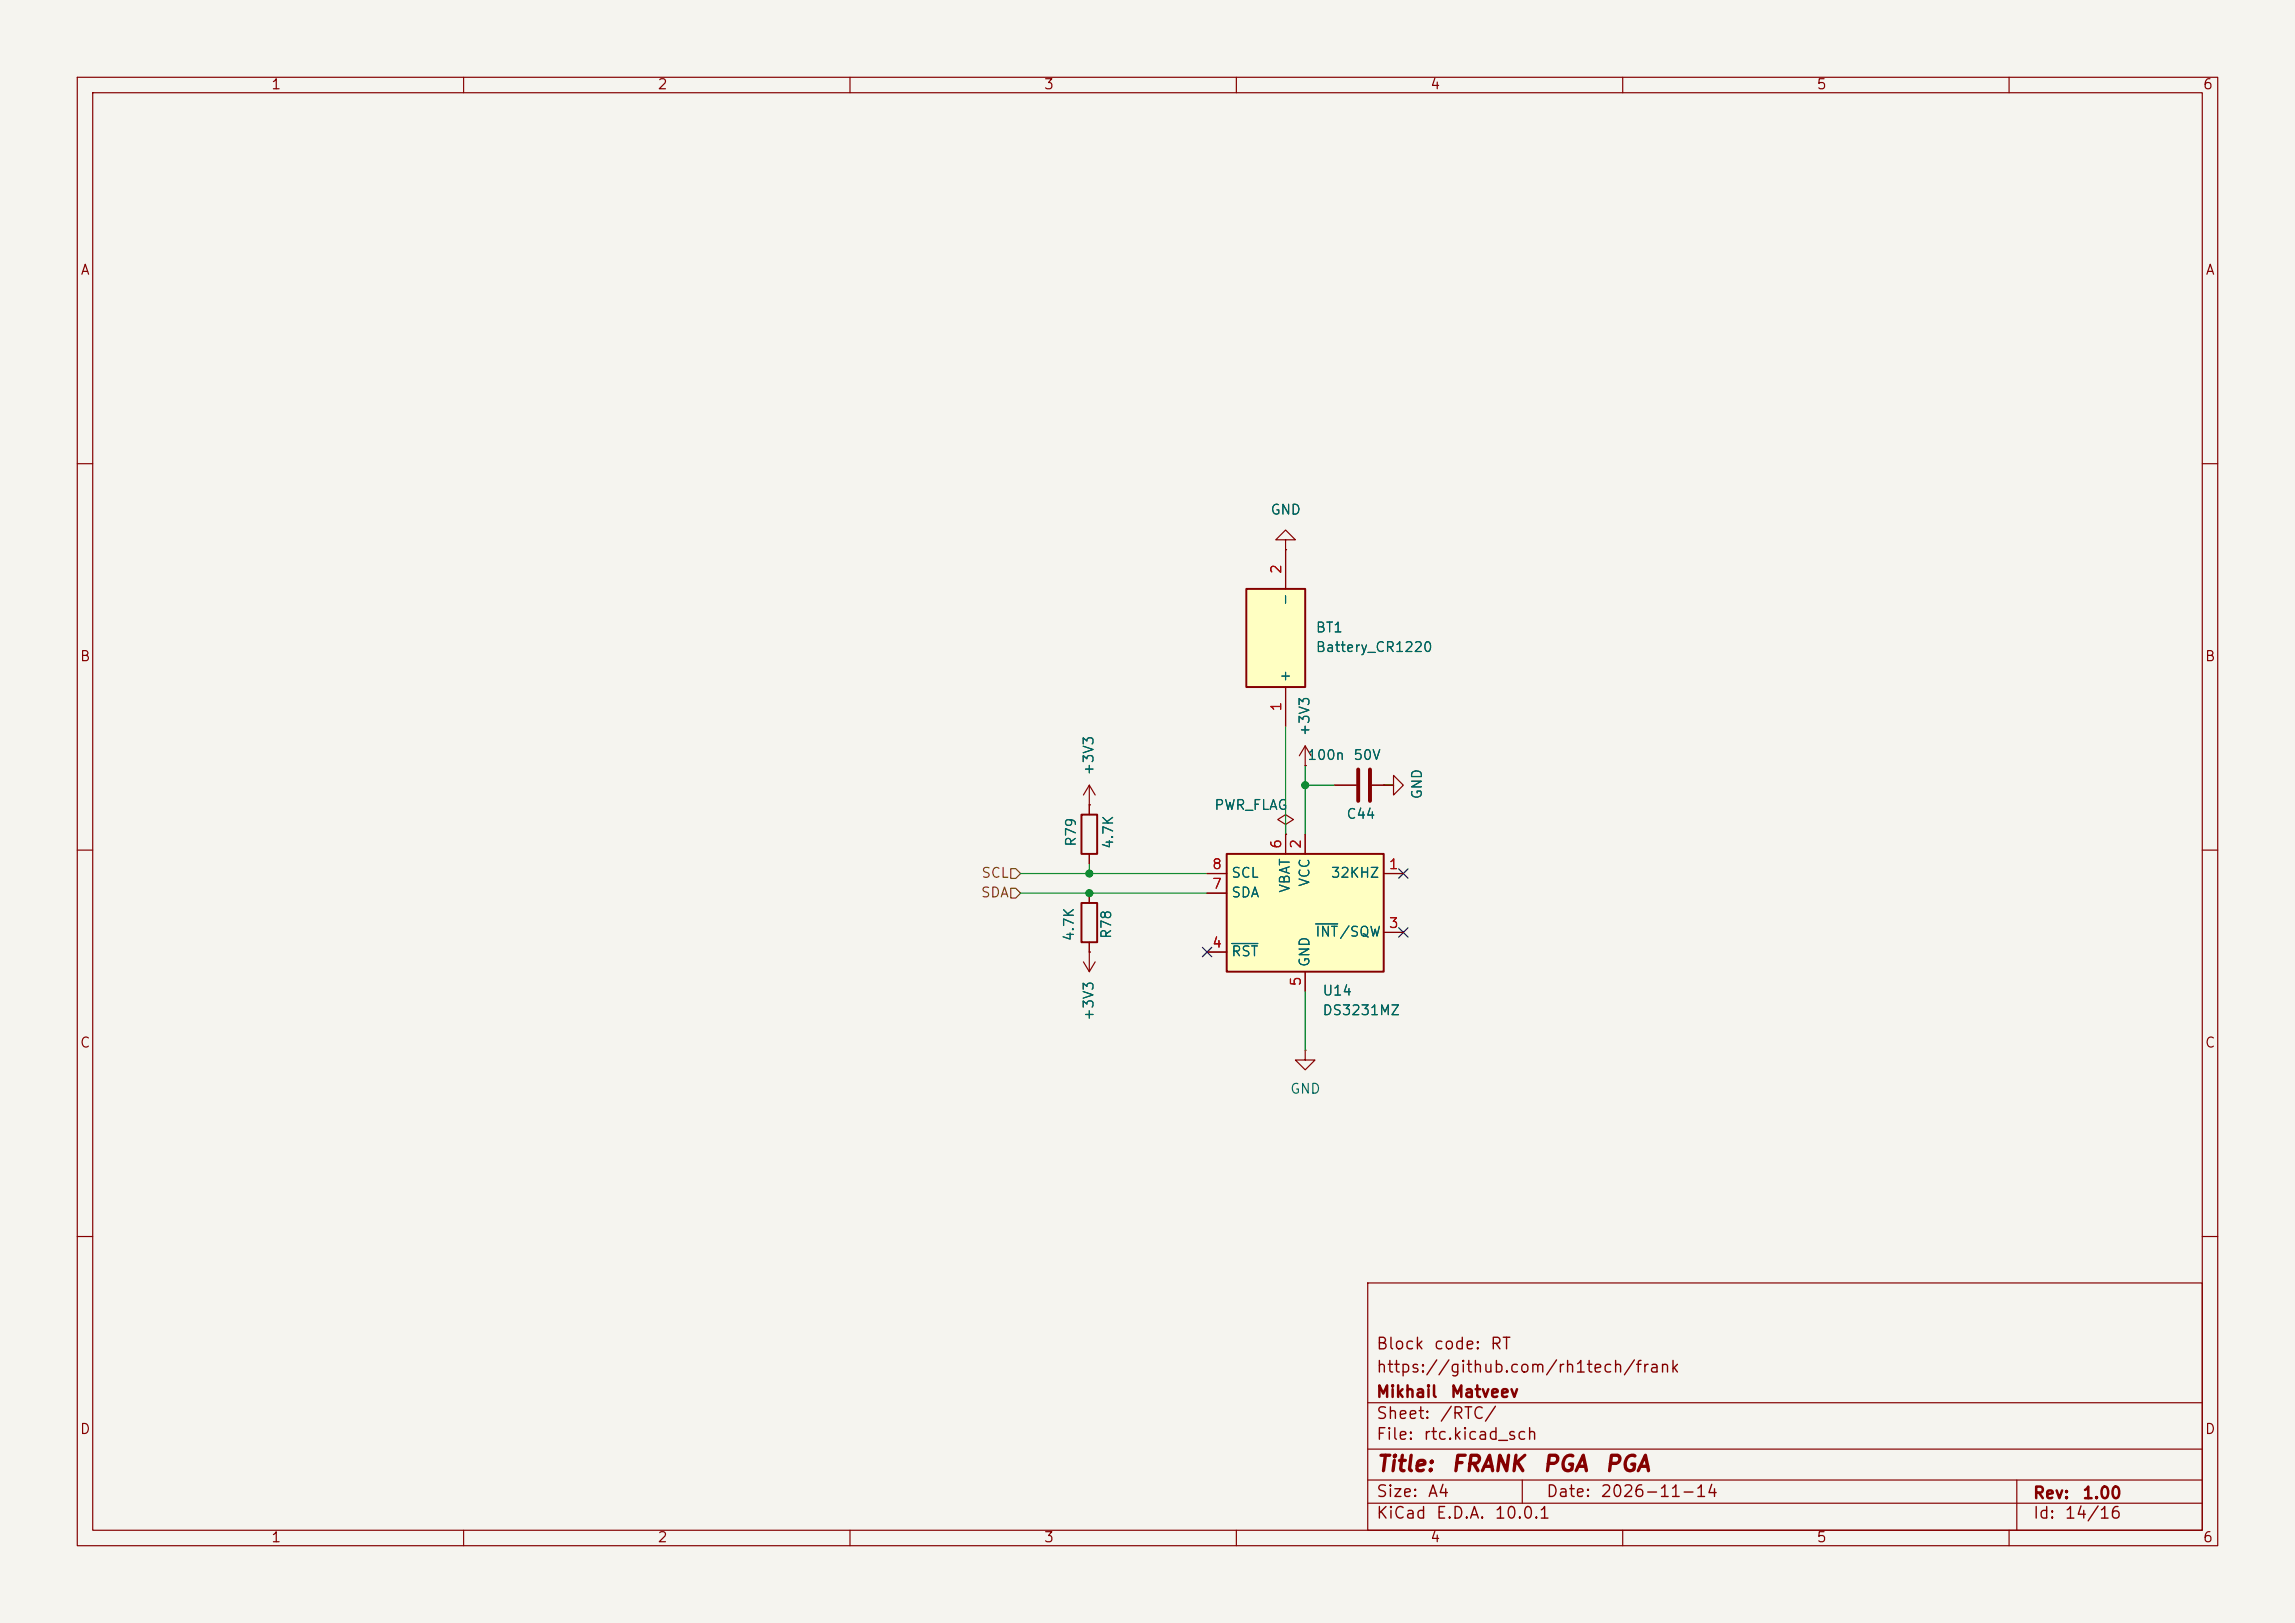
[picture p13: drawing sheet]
(kicad_sch
 (version 20260306)
 (generator "eeschema")
 (generator_version "10.0")
 (paper "A4")
 (title_block
  (title "${NAME} ${MODEL}")
  (date "${DATE}")
  (rev "${VERSION}")
  (company "Mikhail Matveev")
  (comment 1 "https://github.com/rh1tech/frank")
  (comment 2 "Block code: RT"))
 (lib_symbols
  (symbol "FRANK:+3V3"
   (power global)
   (pin_numbers (hide yes))
   (pin_names
    (offset 0) (hide yes)) (exclude_from_sim no) (in_bom yes) (on_board yes)
   (in_pos_files yes)
   (duplicate_pin_numbers_are_jumpers no)
   (property "Reference" "#PWR" (at 0 -3.81 0) (show_name no) (do_not_autoplace no) (hide yes) (effects (font (size 1.27 1.27))))
   (property "Value" "+3V3" (at 0 3.556 0) (show_name no) (do_not_autoplace no) (effects (font (size 1.27 1.27))))
   (property "Footprint" "" (at 0 0 0) (show_name no) (do_not_autoplace no) (hide yes) (effects (font (size 1.27 1.27))))
   (property "Datasheet" "" (at 0 0 0) (show_name no) (do_not_autoplace no) (hide yes) (effects (font (size 1.27 1.27))))
   (property "Description" "Power symbol creates a global label with name \"+3V3\"" (at 0 0 0) (show_name no) (do_not_autoplace no) (hide yes) (effects (font (size 1.27 1.27))))
   (symbol "+3V3_0_1"
    (polyline (pts (xy -0.762 1.27) (xy 0 2.54)) (stroke (width 0) (type default)) (fill (type none)))
    (polyline (pts (xy 0 2.54) (xy 0.762 1.27)) (stroke (width 0) (type default)) (fill (type none)))
    (polyline (pts (xy 0 0) (xy 0 2.54)) (stroke (width 0) (type default)) (fill (type none))))
   (symbol "+3V3_1_1"
    (pin power_in line (at 0 0 90) (length 0) (name "" (effects (font (size 1.27 1.27)))) (number "1" (effects (font (size 1.27 1.27))))))
   (embedded_fonts no))
  (symbol "FRANK:Battery_CR1220" (exclude_from_sim no) (in_bom yes) (on_board yes)
   (in_pos_files yes)
   (duplicate_pin_numbers_are_jumpers no)
   (property "Reference" "H" (at 19.05 7.62 0) (show_name no) (do_not_autoplace no) (effects (font (size 1.27 1.27)) (justify left top)))
   (property "Value" "Battery_CR1220" (at 19.05 5.08 0) (show_name no) (do_not_autoplace no) (effects (font (size 1.27 1.27)) (justify left top)))
   (property "Footprint" "FRANK:Battery_CR1220" (at 19.05 -94.92 0) (show_name no) (do_not_autoplace no) (hide yes) (effects (font (size 1.27 1.27)) (justify left top)))
   (property "Datasheet" "" (at 19.05 -194.92 0) (show_name no) (do_not_autoplace no) (hide yes) (effects (font (size 1.27 1.27)) (justify left top)))
   (property "Description" "CR1220 Cell Holder" (at 0 0 0) (show_name no) (do_not_autoplace no) (hide yes) (effects (font (size 1.27 1.27))))
   (property "Height" "" (at 19.05 -394.92 0) (show_name no) (do_not_autoplace no) (hide yes) (effects (font (size 1.27 1.27)) (justify left top)))
   (property "Mouser Part Number" "" (at 19.05 -494.92 0) (show_name no) (do_not_autoplace no) (hide yes) (effects (font (size 1.27 1.27)) (justify left top)))
   (property "Mouser Price/Stock" "" (at 19.05 -594.92 0) (show_name no) (do_not_autoplace no) (hide yes) (effects (font (size 1.27 1.27)) (justify left top)))
   (property "Manufacturer_Name" "" (at 19.05 -694.92 0) (show_name no) (do_not_autoplace no) (hide yes) (effects (font (size 1.27 1.27)) (justify left top)))
   (property "Manufacturer_Part_Number" "" (at 19.05 -794.92 0) (show_name no) (do_not_autoplace no) (hide yes) (effects (font (size 1.27 1.27)) (justify left top)))
   (symbol "Battery_CR1220_1_1"
    (rectangle (start 5.08 2.54) (end 17.78 -5.08) (stroke (width 0.254) (type default)) (fill (type background)))
    (pin passive line (at 22.86 0 180) (length 5.08) (name "+" (effects (font (size 1.27 1.27)))) (number "1" (effects (font (size 1.27 1.27)))))
    (pin passive line (at 0 0 0) (length 5.08) (name "-" (effects (font (size 1.27 1.27)))) (number "2" (effects (font (size 1.27 1.27))))))
   (embedded_fonts no))
  (symbol "FRANK:C"
   (pin_numbers (hide yes))
   (pin_names
    (offset 0.254)) (exclude_from_sim no) (in_bom yes) (on_board yes)
   (in_pos_files yes)
   (duplicate_pin_numbers_are_jumpers no)
   (property "Reference" "C" (at 0.635 2.54 0) (show_name no) (do_not_autoplace no) (effects (font (size 1.27 1.27)) (justify left)))
   (property "Value" "C" (at 0.635 -2.54 0) (show_name no) (do_not_autoplace no) (effects (font (size 1.27 1.27)) (justify left)))
   (property "Footprint" "" (at 0.9652 -3.81 0) (show_name no) (do_not_autoplace no) (hide yes) (effects (font (size 1.27 1.27))))
   (property "Datasheet" "" (at 0 0 0) (show_name no) (do_not_autoplace no) (hide yes) (effects (font (size 1.27 1.27))))
   (property "Description" "Unpolarized capacitor" (at 0 0 0) (show_name no) (do_not_autoplace no) (hide yes) (effects (font (size 1.27 1.27))))
   (symbol "C_0_1"
    (polyline (pts (xy -2.032 0.762) (xy 2.032 0.762)) (stroke (width 0.508) (type default)) (fill (type none)))
    (polyline (pts (xy -2.032 -0.762) (xy 2.032 -0.762)) (stroke (width 0.508) (type default)) (fill (type none))))
   (symbol "C_1_1"
    (pin passive line (at 0 3.81 270) (length 2.794) (name "" (effects (font (size 1.27 1.27)))) (number "1" (effects (font (size 1.27 1.27)))))
    (pin passive line (at 0 -3.81 90) (length 2.794) (name "" (effects (font (size 1.27 1.27)))) (number "2" (effects (font (size 1.27 1.27))))))
   (embedded_fonts no))
  (symbol "FRANK:DS3231MZ" (exclude_from_sim no) (in_bom yes) (on_board yes)
   (in_pos_files yes)
   (duplicate_pin_numbers_are_jumpers no)
   (property "Reference" "U" (at -7.62 8.89 0) (show_name no) (do_not_autoplace no) (effects (font (size 1.27 1.27)) (justify right)))
   (property "Value" "DS3231MZ" (at 11.43 8.89 0) (show_name no) (do_not_autoplace no) (effects (font (size 1.27 1.27)) (justify right)))
   (property "Footprint" "FRANK:SO-8" (at 0 -12.7 0) (show_name no) (do_not_autoplace no) (hide yes) (effects (font (size 1.27 1.27))))
   (property "Datasheet" "http://datasheets.maximintegrated.com/en/ds/DS3231M.pdf" (at 0 -15.24 0) (show_name no) (do_not_autoplace no) (hide yes) (effects (font (size 1.27 1.27))))
   (property "Description" "±5ppm, I2C Real-Time Clock SOIC-8" (at 0 0 0) (show_name no) (do_not_autoplace no) (hide yes) (effects (font (size 1.27 1.27))))
   (symbol "DS3231MZ_0_1"
    (rectangle (start -10.16 7.62) (end 10.16 -7.62) (stroke (width 0.254) (type default)) (fill (type background))))
   (symbol "DS3231MZ_1_1"
    (pin open_collector line (at 12.7 5.08 180) (length 2.54) (name "32KHZ" (effects (font (size 1.27 1.27)))) (number "1" (effects (font (size 1.27 1.27)))))
    (pin power_in line (at 0 10.16 270) (length 2.54) (name "VCC" (effects (font (size 1.27 1.27)))) (number "2" (effects (font (size 1.27 1.27)))))
    (pin open_collector line (at 12.7 -2.54 180) (length 2.54) (name "~{INT}/SQW" (effects (font (size 1.27 1.27)))) (number "3" (effects (font (size 1.27 1.27)))))
    (pin bidirectional line (at -12.7 -5.08 0) (length 2.54) (name "~{RST}" (effects (font (size 1.27 1.27)))) (number "4" (effects (font (size 1.27 1.27)))))
    (pin power_in line (at 0 -10.16 90) (length 2.54) (name "GND" (effects (font (size 1.27 1.27)))) (number "5" (effects (font (size 1.27 1.27)))))
    (pin power_in line (at -2.54 10.16 270) (length 2.54) (name "VBAT" (effects (font (size 1.27 1.27)))) (number "6" (effects (font (size 1.27 1.27)))))
    (pin bidirectional line (at -12.7 2.54 0) (length 2.54) (name "SDA" (effects (font (size 1.27 1.27)))) (number "7" (effects (font (size 1.27 1.27)))))
    (pin input line (at -12.7 5.08 0) (length 2.54) (name "SCL" (effects (font (size 1.27 1.27)))) (number "8" (effects (font (size 1.27 1.27))))))
   (embedded_fonts no))
  (symbol "FRANK:GND"
   (power global)
   (pin_numbers (hide yes))
   (pin_names
    (offset 0) (hide yes)) (exclude_from_sim no) (in_bom yes) (on_board yes)
   (in_pos_files yes)
   (duplicate_pin_numbers_are_jumpers no)
   (property "Reference" "#PWR" (at 0 -6.35 0) (show_name no) (do_not_autoplace no) (hide yes) (effects (font (size 1.27 1.27))))
   (property "Value" "GND" (at 0 -3.81 0) (show_name no) (do_not_autoplace no) (effects (font (size 1.27 1.27))))
   (property "Footprint" "" (at 0 0 0) (show_name no) (do_not_autoplace no) (hide yes) (effects (font (size 1.27 1.27))))
   (property "Datasheet" "" (at 0 0 0) (show_name no) (do_not_autoplace no) (hide yes) (effects (font (size 1.27 1.27))))
   (property "Description" "Power symbol creates a global label with name \"GND\" , ground" (at 0 0 0) (show_name no) (do_not_autoplace no) (hide yes) (effects (font (size 1.27 1.27))))
   (symbol "GND_0_1"
    (polyline (pts (xy 0 0) (xy 0 -1.27) (xy 1.27 -1.27) (xy 0 -2.54) (xy -1.27 -1.27) (xy 0 -1.27)) (stroke (width 0) (type default)) (fill (type none))))
   (symbol "GND_1_1"
    (pin power_in line (at 0 0 270) (length 0) (name "" (effects (font (size 1.27 1.27)))) (number "1" (effects (font (size 1.27 1.27))))))
   (embedded_fonts no))
  (symbol "FRANK:PWR_FLAG"
   (power global)
   (pin_numbers (hide yes))
   (pin_names
    (offset 0) (hide yes)) (exclude_from_sim no) (in_bom yes) (on_board yes)
   (in_pos_files yes)
   (duplicate_pin_numbers_are_jumpers no)
   (property "Reference" "#FLG" (at 0 1.905 0) (show_name no) (do_not_autoplace no) (hide yes) (effects (font (size 1.27 1.27))))
   (property "Value" "PWR_FLAG" (at 0 3.81 0) (show_name no) (do_not_autoplace no) (effects (font (size 1.27 1.27))))
   (property "Footprint" "" (at 0 0 0) (show_name no) (do_not_autoplace no) (hide yes) (effects (font (size 1.27 1.27))))
   (property "Datasheet" "" (at 0 0 0) (show_name no) (do_not_autoplace no) (hide yes) (effects (font (size 1.27 1.27))))
   (property "Description" "Special symbol for telling ERC where power comes from" (at 0 0 0) (show_name no) (do_not_autoplace no) (hide yes) (effects (font (size 1.27 1.27))))
   (symbol "PWR_FLAG_0_0"
    (pin power_out line (at 0 0 90) (length 0) (name "" (effects (font (size 1.27 1.27)))) (number "1" (effects (font (size 1.27 1.27))))))
   (symbol "PWR_FLAG_0_1"
    (polyline (pts (xy 0 0) (xy 0 1.27) (xy -1.016 1.905) (xy 0 2.54) (xy 1.016 1.905) (xy 0 1.27)) (stroke (width 0) (type default)) (fill (type none))))
   (embedded_fonts no))
  (symbol "FRANK:R"
   (pin_numbers (hide yes))
   (pin_names
    (offset 0)) (exclude_from_sim no) (in_bom yes) (on_board yes)
   (in_pos_files yes)
   (duplicate_pin_numbers_are_jumpers no)
   (property "Reference" "R" (at 2.032 0 90) (show_name no) (do_not_autoplace no) (effects (font (size 1.27 1.27))))
   (property "Value" "R" (at 0 0 90) (show_name no) (do_not_autoplace no) (effects (font (size 1.27 1.27))))
   (property "Footprint" "" (at -1.778 0 90) (show_name no) (do_not_autoplace no) (hide yes) (effects (font (size 1.27 1.27))))
   (property "Datasheet" "" (at 0 0 0) (show_name no) (do_not_autoplace no) (hide yes) (effects (font (size 1.27 1.27))))
   (property "Description" "Resistor" (at 0 0 0) (show_name no) (do_not_autoplace no) (hide yes) (effects (font (size 1.27 1.27))))
   (symbol "R_0_1"
    (rectangle (start -1.016 -2.54) (end 1.016 2.54) (stroke (width 0.254) (type default)) (fill (type none))))
   (symbol "R_1_1"
    (pin passive line (at 0 3.81 270) (length 1.27) (name "" (effects (font (size 1.27 1.27)))) (number "1" (effects (font (size 1.27 1.27)))))
    (pin passive line (at 0 -3.81 90) (length 1.27) (name "" (effects (font (size 1.27 1.27)))) (number "2" (effects (font (size 1.27 1.27))))))
   (embedded_fonts no))
  (symbol "GND_3"
   (power global)
   (pin_numbers (hide yes))
   (pin_names
    (offset 0) (hide yes)) (exclude_from_sim no) (in_bom yes) (on_board yes)
   (in_pos_files yes)
   (duplicate_pin_numbers_are_jumpers no)
   (property "Reference" "#PWR" (at 0 -6.35 0) (show_name no) (do_not_autoplace no) (hide yes) (effects (font (size 1.27 1.27))))
   (property "Value" "GND" (at 0 -3.81 0) (show_name no) (do_not_autoplace no) (effects (font (size 1.27 1.27))))
   (property "Footprint" "" (at 0 0 0) (show_name no) (do_not_autoplace no) (hide yes) (effects (font (size 1.27 1.27))))
   (property "Datasheet" "" (at 0 0 0) (show_name no) (do_not_autoplace no) (hide yes) (effects (font (size 1.27 1.27))))
   (property "Description" "Power symbol creates a global label with name \"GND\" , ground" (at 0 0 0) (show_name no) (do_not_autoplace no) (hide yes) (effects (font (size 1.27 1.27))))
   (symbol "GND_3_0_1"
    (polyline (pts (xy 0 0) (xy 0 -1.27) (xy 1.27 -1.27) (xy 0 -2.54) (xy -1.27 -1.27) (xy 0 -1.27)) (stroke (width 0) (type default)) (fill (type none))))
   (symbol "GND_3_1_1"
    (pin power_in line (at 0 0 270) (length 0) (name "" (effects (font (size 1.27 1.27)))) (number "1" (effects (font (size 1.27 1.27))))))
   (embedded_fonts no)))
 (junction
  (at 140.97 113.03)
  (diameter 0)
  (color 0 0 0 0))
 (junction
  (at 168.91 101.6)
  (diameter 0)
  (color 0 0 0 0))
 (junction
  (at 140.97 115.57)
  (diameter 0)
  (color 0 0 0 0))
 (no_connect
  (at 181.61 113.03))
 (no_connect
  (at 181.61 120.65))
 (no_connect
  (at 156.21 123.19))
 (wire
  (pts (xy 168.91 135.89) (xy 168.91 128.27))
  (stroke (width 0) (type default)))
 (wire
  (pts (xy 132.08 113.03) (xy 140.97 113.03))
  (stroke (width 0) (type default)))
 (wire
  (pts (xy 140.97 113.03) (xy 156.21 113.03))
  (stroke (width 0) (type default)))
 (wire
  (pts (xy 172.72 101.6) (xy 168.91 101.6))
  (stroke (width 0) (type default)))
 (wire
  (pts (xy 168.91 101.6) (xy 168.91 107.95))
  (stroke (width 0) (type default)))
 (wire
  (pts (xy 168.91 99.06) (xy 168.91 101.6))
  (stroke (width 0) (type default)))
 (wire
  (pts (xy 140.97 111.76) (xy 140.97 113.03))
  (stroke (width 0) (type default)))
 (wire
  (pts (xy 166.37 93.98) (xy 166.37 107.95))
  (stroke (width 0) (type default)))
 (wire
  (pts (xy 132.08 115.57) (xy 140.97 115.57))
  (stroke (width 0) (type default)))
 (wire
  (pts (xy 140.97 115.57) (xy 156.21 115.57))
  (stroke (width 0) (type default)))
 (wire
  (pts (xy 180.34 101.6) (xy 179.07 101.6))
  (stroke (width 0) (type default)))
 (hierarchical_label "SDA"
  (shape input)
  (at 132.08 115.57 180)
  (effects (font (size 1.27 1.27)) (justify right)))
 (hierarchical_label "SCL"
  (shape input)
  (at 132.08 113.03 180)
  (effects (font (size 1.27 1.27)) (justify right)))
 (symbol
  (lib_id "FRANK:R")
  (at 140.97 107.95 180)
  (unit 1)
  (body_style 1)
  (exclude_from_sim no)
  (in_bom yes)
  (on_board yes)
  (in_pos_files yes)
  (dnp no)
  (property "Reference" "R79" (at 138.684 107.696 90) (show_name no) (do_not_autoplace no) (effects (font (size 1.27 1.27))))
  (property "Value" "4.7K" (at 143.51 107.696 90) (show_name no) (do_not_autoplace no) (effects (font (size 1.27 1.27))))
  (property "Footprint" "FRANK:R_0805_2012Metric" (at 142.748 107.95 90) (hide yes) (show_name no) (do_not_autoplace no) (effects (font (size 1.27 1.27))))
  (property "Datasheet" "" (at 140.97 107.95 0) (hide yes) (show_name no) (do_not_autoplace no) (effects (font (size 1.27 1.27))))
  (property "Description" "Resistor" (at 140.97 107.95 0) (hide yes) (show_name no) (do_not_autoplace no) (effects (font (size 1.27 1.27))))
  (property "LCSC" "C23162" (at 140.97 107.95 0) (hide yes) (show_name no) (do_not_autoplace no) (effects (font (size 1.27 1.27))))
  (property "AliExpress" "https://www.aliexpress.com/item/1005005945735199.html" (at 140.97 107.95 0) (hide yes) (show_name no) (do_not_autoplace no) (effects (font (size 1.27 1.27))))
  (property "Height" "" (at 140.97 107.95 90) (hide yes) (show_name no) (do_not_autoplace no) (effects (font (size 1.27 1.27))))
  (property "Manufacturer_Name" "" (at 140.97 107.95 90) (hide yes) (show_name no) (do_not_autoplace no) (effects (font (size 1.27 1.27))))
  (property "Manufacturer_Part_Number" "" (at 140.97 107.95 90) (hide yes) (show_name no) (do_not_autoplace no) (effects (font (size 1.27 1.27))))
  (property "Mouser Part Number" "" (at 140.97 107.95 90) (hide yes) (show_name no) (do_not_autoplace no) (effects (font (size 1.27 1.27))))
  (property "Mouser Price/Stock" "" (at 140.97 107.95 90) (hide yes) (show_name no) (do_not_autoplace no) (effects (font (size 1.27 1.27))))
  (property "Attrition Qty" "" (at 140.97 107.95 90) (hide yes) (show_name no) (do_not_autoplace no) (effects (font (size 1.27 1.27))))
  (property "Category" "" (at 140.97 107.95 90) (hide yes) (show_name no) (do_not_autoplace no) (effects (font (size 1.27 1.27))))
  (property "Class" "" (at 140.97 107.95 90) (hide yes) (show_name no) (do_not_autoplace no) (effects (font (size 1.27 1.27))))
  (property "Crystal Type" "" (at 140.97 107.95 90) (hide yes) (show_name no) (do_not_autoplace no) (effects (font (size 1.27 1.27))))
  (property "Frequency" "" (at 140.97 107.95 90) (hide yes) (show_name no) (do_not_autoplace no) (effects (font (size 1.27 1.27))))
  (property "Frequency Stability" "" (at 140.97 107.95 90) (hide yes) (show_name no) (do_not_autoplace no) (effects (font (size 1.27 1.27))))
  (property "Frequency Tolerance" "" (at 140.97 107.95 90) (hide yes) (show_name no) (do_not_autoplace no) (effects (font (size 1.27 1.27))))
  (property "Load Capacitance" "" (at 140.97 107.95 90) (hide yes) (show_name no) (do_not_autoplace no) (effects (font (size 1.27 1.27))))
  (property "Minimum Qty" "" (at 140.97 107.95 90) (hide yes) (show_name no) (do_not_autoplace no) (effects (font (size 1.27 1.27))))
  (property "Normal Temperature Frequency Tolerance" "" (at 140.97 107.95 90) (hide yes) (show_name no) (do_not_autoplace no) (effects (font (size 1.27 1.27))))
  (property "Operating Temperature" "" (at 140.97 107.95 90) (hide yes) (show_name no) (do_not_autoplace no) (effects (font (size 1.27 1.27))))
  (property "Part" "" (at 140.97 107.95 90) (hide yes) (show_name no) (do_not_autoplace no) (effects (font (size 1.27 1.27))))
  (property "Process" "" (at 140.97 107.95 90) (hide yes) (show_name no) (do_not_autoplace no) (effects (font (size 1.27 1.27))))
  (property "Stock" "" (at 140.97 107.95 90) (hide yes) (show_name no) (do_not_autoplace no) (effects (font (size 1.27 1.27))))
  (property "Type" "" (at 140.97 107.95 90) (hide yes) (show_name no) (do_not_autoplace no) (effects (font (size 1.27 1.27))))
  (pin "1")
  (pin "2"))
 (symbol
  (lib_id "FRANK:+3V3")
  (at 140.97 123.19 180)
  (unit 1)
  (body_style 1)
  (exclude_from_sim no)
  (in_bom yes)
  (on_board yes)
  (in_pos_files yes)
  (dnp no)
  (property "Reference" "#PWR210" (at 140.97 119.38 0) (hide yes) (show_name no) (do_not_autoplace no) (effects (font (size 1.27 1.27))))
  (property "Value" "+3V3" (at 140.97 129.54 90) (show_name no) (do_not_autoplace no) (effects (font (size 1.27 1.27))))
  (property "Footprint" "" (at 140.97 123.19 0) (hide yes) (show_name no) (do_not_autoplace no) (effects (font (size 1.27 1.27))))
  (property "Datasheet" "" (at 140.97 123.19 0) (hide yes) (show_name no) (do_not_autoplace no) (effects (font (size 1.27 1.27))))
  (property "Description" "Power symbol creates a global label with name \"+3V3\"" (at 140.97 123.19 0) (hide yes) (show_name no) (do_not_autoplace no) (effects (font (size 1.27 1.27))))
  (pin "1"))
 (symbol
  (lib_id "FRANK:+3V3")
  (at 168.91 99.06 0)
  (unit 1)
  (body_style 1)
  (exclude_from_sim no)
  (in_bom yes)
  (on_board yes)
  (in_pos_files yes)
  (dnp no)
  (property "Reference" "#PWR207" (at 168.91 102.87 0) (hide yes) (show_name no) (do_not_autoplace no) (effects (font (size 1.27 1.27))))
  (property "Value" "+3V3" (at 168.91 92.71 90) (show_name no) (do_not_autoplace no) (effects (font (size 1.27 1.27))))
  (property "Footprint" "" (at 168.91 99.06 0) (hide yes) (show_name no) (do_not_autoplace no) (effects (font (size 1.27 1.27))))
  (property "Datasheet" "" (at 168.91 99.06 0) (hide yes) (show_name no) (do_not_autoplace no) (effects (font (size 1.27 1.27))))
  (property "Description" "Power symbol creates a global label with name \"+3V3\"" (at 168.91 99.06 0) (hide yes) (show_name no) (do_not_autoplace no) (effects (font (size 1.27 1.27))))
  (pin "1"))
 (symbol
  (lib_id "FRANK:C")
  (at 176.53 101.6 90)
  (unit 1)
  (body_style 1)
  (exclude_from_sim no)
  (in_bom yes)
  (on_board yes)
  (in_pos_files yes)
  (dnp no)
  (property "Reference" "C44" (at 178.054 105.41 90) (show_name no) (do_not_autoplace no) (effects (font (size 1.27 1.27)) (justify left)))
  (property "Value" "100n 50V" (at 178.562 97.79 90) (show_name no) (do_not_autoplace no) (effects (font (size 1.27 1.27)) (justify left)))
  (property "Footprint" "FRANK:C_0805_2012Metric" (at 180.34 100.6348 0) (hide yes) (show_name no) (do_not_autoplace no) (effects (font (size 1.27 1.27))))
  (property "Datasheet" "" (at 176.53 101.6 0) (hide yes) (show_name no) (do_not_autoplace no) (effects (font (size 1.27 1.27))))
  (property "Description" "Unpolarized capacitor" (at 176.53 101.6 0) (hide yes) (show_name no) (do_not_autoplace no) (effects (font (size 1.27 1.27))))
  (property "LCSC" "C14663" (at 176.53 101.6 0) (hide yes) (show_name no) (do_not_autoplace no) (effects (font (size 1.27 1.27))))
  (property "AliExpress" "https://www.aliexpress.com/item/33008008276.html" (at 176.53 101.6 0) (hide yes) (show_name no) (do_not_autoplace no) (effects (font (size 1.27 1.27))))
  (property "Attrition Qty" "" (at 176.53 101.6 90) (hide yes) (show_name no) (do_not_autoplace no) (effects (font (size 1.27 1.27))))
  (property "Category" "" (at 176.53 101.6 90) (hide yes) (show_name no) (do_not_autoplace no) (effects (font (size 1.27 1.27))))
  (property "Class" "" (at 176.53 101.6 90) (hide yes) (show_name no) (do_not_autoplace no) (effects (font (size 1.27 1.27))))
  (property "Crystal Type" "" (at 176.53 101.6 90) (hide yes) (show_name no) (do_not_autoplace no) (effects (font (size 1.27 1.27))))
  (property "Frequency" "" (at 176.53 101.6 90) (hide yes) (show_name no) (do_not_autoplace no) (effects (font (size 1.27 1.27))))
  (property "Frequency Stability" "" (at 176.53 101.6 90) (hide yes) (show_name no) (do_not_autoplace no) (effects (font (size 1.27 1.27))))
  (property "Frequency Tolerance" "" (at 176.53 101.6 90) (hide yes) (show_name no) (do_not_autoplace no) (effects (font (size 1.27 1.27))))
  (property "Load Capacitance" "" (at 176.53 101.6 90) (hide yes) (show_name no) (do_not_autoplace no) (effects (font (size 1.27 1.27))))
  (property "Minimum Qty" "" (at 176.53 101.6 90) (hide yes) (show_name no) (do_not_autoplace no) (effects (font (size 1.27 1.27))))
  (property "Normal Temperature Frequency Tolerance" "" (at 176.53 101.6 90) (hide yes) (show_name no) (do_not_autoplace no) (effects (font (size 1.27 1.27))))
  (property "Operating Temperature" "" (at 176.53 101.6 90) (hide yes) (show_name no) (do_not_autoplace no) (effects (font (size 1.27 1.27))))
  (property "Part" "" (at 176.53 101.6 90) (hide yes) (show_name no) (do_not_autoplace no) (effects (font (size 1.27 1.27))))
  (property "Process" "" (at 176.53 101.6 90) (hide yes) (show_name no) (do_not_autoplace no) (effects (font (size 1.27 1.27))))
  (property "Stock" "" (at 176.53 101.6 90) (hide yes) (show_name no) (do_not_autoplace no) (effects (font (size 1.27 1.27))))
  (property "Type" "" (at 176.53 101.6 90) (hide yes) (show_name no) (do_not_autoplace no) (effects (font (size 1.27 1.27))))
  (pin "1")
  (pin "2"))
 (symbol
  (lib_name "GND_3")
  (lib_id "FRANK:GND")
  (at 179.07 101.6 90)
  (unit 1)
  (body_style 1)
  (exclude_from_sim no)
  (in_bom yes)
  (on_board yes)
  (in_pos_files yes)
  (dnp no)
  (property "Reference" "#PWR208" (at 185.42 101.6 0) (hide yes) (show_name no) (do_not_autoplace no) (effects (font (size 1.27 1.27))))
  (property "Value" "GND" (at 183.4642 101.473 0) (show_name no) (do_not_autoplace no) (effects (font (size 1.27 1.27))))
  (property "Footprint" "" (at 179.07 101.6 0) (hide yes) (show_name no) (do_not_autoplace no) (effects (font (size 1.27 1.27))))
  (property "Datasheet" "" (at 179.07 101.6 0) (hide yes) (show_name no) (do_not_autoplace no) (effects (font (size 1.27 1.27))))
  (property "Description" "Power symbol creates a global label with name \"GND\" , ground" (at 179.07 101.6 0) (hide yes) (show_name no) (do_not_autoplace no) (effects (font (size 1.27 1.27))))
  (pin "1"))
 (symbol
  (lib_id "FRANK:Battery_CR1220")
  (at 166.37 71.12 270)
  (unit 1)
  (body_style 1)
  (exclude_from_sim no)
  (in_bom yes)
  (on_board yes)
  (in_pos_files yes)
  (dnp no)
  (fields_autoplaced yes)
  (property "Reference" "BT1" (at 170.18 81.2799 90) (show_name no) (do_not_autoplace no) (effects (font (size 1.27 1.27)) (justify left)))
  (property "Value" "Battery_CR1220" (at 170.18 83.8199 90) (show_name no) (do_not_autoplace no) (effects (font (size 1.27 1.27)) (justify left)))
  (property "Footprint" "FRANK:Battery_CR1220" (at 71.45 90.17 0) (hide yes) (show_name no) (do_not_autoplace no) (effects (font (size 1.27 1.27)) (justify left top)))
  (property "Datasheet" "https://www.keyelco.com/product-pdf.cfm?p=14915" (at -28.55 90.17 0) (hide yes) (show_name no) (do_not_autoplace no) (effects (font (size 1.27 1.27)) (justify left top)))
  (property "Description" "CR1220 Cell Holder" (at 166.37 71.12 0) (hide yes) (show_name no) (do_not_autoplace no) (effects (font (size 1.27 1.27))))
  (property "LCSC" "C5199899" (at -28.55 90.17 0) (hide yes) (show_name no) (do_not_autoplace no) (effects (font (size 1.27 1.27)) (justify left top)))
  (property "Height" "14.33" (at -228.55 90.17 0) (hide yes) (show_name no) (do_not_autoplace no) (effects (font (size 1.27 1.27)) (justify left top)))
  (property "Mouser Part Number" "" (at -328.55 90.17 0) (hide yes) (show_name no) (do_not_autoplace no) (effects (font (size 1.27 1.27)) (justify left top)))
  (property "Mouser Price/Stock" "" (at -428.55 90.17 0) (hide yes) (show_name no) (do_not_autoplace no) (effects (font (size 1.27 1.27)) (justify left top)))
  (property "Manufacturer_Name" "Keystone Electronics" (at -528.55 90.17 0) (hide yes) (show_name no) (do_not_autoplace no) (effects (font (size 1.27 1.27)) (justify left top)))
  (property "Manufacturer_Part_Number" "1174" (at -628.55 90.17 0) (hide yes) (show_name no) (do_not_autoplace no) (effects (font (size 1.27 1.27)) (justify left top)))
  (pin "1")
  (pin "2"))
 (symbol
  (lib_id "FRANK:+3V3")
  (at 140.97 104.14 0)
  (unit 1)
  (body_style 1)
  (exclude_from_sim no)
  (in_bom yes)
  (on_board yes)
  (in_pos_files yes)
  (dnp no)
  (property "Reference" "#PWR209" (at 140.97 107.95 0) (hide yes) (show_name no) (do_not_autoplace no) (effects (font (size 1.27 1.27))))
  (property "Value" "+3V3" (at 140.97 97.79 90) (show_name no) (do_not_autoplace no) (effects (font (size 1.27 1.27))))
  (property "Footprint" "" (at 140.97 104.14 0) (hide yes) (show_name no) (do_not_autoplace no) (effects (font (size 1.27 1.27))))
  (property "Datasheet" "" (at 140.97 104.14 0) (hide yes) (show_name no) (do_not_autoplace no) (effects (font (size 1.27 1.27))))
  (property "Description" "Power symbol creates a global label with name \"+3V3\"" (at 140.97 104.14 0) (hide yes) (show_name no) (do_not_autoplace no) (effects (font (size 1.27 1.27))))
  (pin "1"))
 (symbol
  (lib_id "FRANK:R")
  (at 140.97 119.38 0)
  (unit 1)
  (body_style 1)
  (exclude_from_sim no)
  (in_bom yes)
  (on_board yes)
  (in_pos_files yes)
  (dnp no)
  (property "Reference" "R78" (at 143.256 119.634 90) (show_name no) (do_not_autoplace no) (effects (font (size 1.27 1.27))))
  (property "Value" "4.7K" (at 138.43 119.634 90) (show_name no) (do_not_autoplace no) (effects (font (size 1.27 1.27))))
  (property "Footprint" "FRANK:R_0805_2012Metric" (at 139.192 119.38 90) (hide yes) (show_name no) (do_not_autoplace no) (effects (font (size 1.27 1.27))))
  (property "Datasheet" "" (at 140.97 119.38 0) (hide yes) (show_name no) (do_not_autoplace no) (effects (font (size 1.27 1.27))))
  (property "Description" "Resistor" (at 140.97 119.38 0) (hide yes) (show_name no) (do_not_autoplace no) (effects (font (size 1.27 1.27))))
  (property "LCSC" "C23162" (at 140.97 119.38 0) (hide yes) (show_name no) (do_not_autoplace no) (effects (font (size 1.27 1.27))))
  (property "AliExpress" "https://www.aliexpress.com/item/1005005945735199.html" (at 140.97 119.38 0) (hide yes) (show_name no) (do_not_autoplace no) (effects (font (size 1.27 1.27))))
  (property "Height" "" (at 140.97 119.38 90) (hide yes) (show_name no) (do_not_autoplace no) (effects (font (size 1.27 1.27))))
  (property "Manufacturer_Name" "" (at 140.97 119.38 90) (hide yes) (show_name no) (do_not_autoplace no) (effects (font (size 1.27 1.27))))
  (property "Manufacturer_Part_Number" "" (at 140.97 119.38 90) (hide yes) (show_name no) (do_not_autoplace no) (effects (font (size 1.27 1.27))))
  (property "Mouser Part Number" "" (at 140.97 119.38 90) (hide yes) (show_name no) (do_not_autoplace no) (effects (font (size 1.27 1.27))))
  (property "Mouser Price/Stock" "" (at 140.97 119.38 90) (hide yes) (show_name no) (do_not_autoplace no) (effects (font (size 1.27 1.27))))
  (property "Attrition Qty" "" (at 140.97 119.38 90) (hide yes) (show_name no) (do_not_autoplace no) (effects (font (size 1.27 1.27))))
  (property "Category" "" (at 140.97 119.38 90) (hide yes) (show_name no) (do_not_autoplace no) (effects (font (size 1.27 1.27))))
  (property "Class" "" (at 140.97 119.38 90) (hide yes) (show_name no) (do_not_autoplace no) (effects (font (size 1.27 1.27))))
  (property "Crystal Type" "" (at 140.97 119.38 90) (hide yes) (show_name no) (do_not_autoplace no) (effects (font (size 1.27 1.27))))
  (property "Frequency" "" (at 140.97 119.38 90) (hide yes) (show_name no) (do_not_autoplace no) (effects (font (size 1.27 1.27))))
  (property "Frequency Stability" "" (at 140.97 119.38 90) (hide yes) (show_name no) (do_not_autoplace no) (effects (font (size 1.27 1.27))))
  (property "Frequency Tolerance" "" (at 140.97 119.38 90) (hide yes) (show_name no) (do_not_autoplace no) (effects (font (size 1.27 1.27))))
  (property "Load Capacitance" "" (at 140.97 119.38 90) (hide yes) (show_name no) (do_not_autoplace no) (effects (font (size 1.27 1.27))))
  (property "Minimum Qty" "" (at 140.97 119.38 90) (hide yes) (show_name no) (do_not_autoplace no) (effects (font (size 1.27 1.27))))
  (property "Normal Temperature Frequency Tolerance" "" (at 140.97 119.38 90) (hide yes) (show_name no) (do_not_autoplace no) (effects (font (size 1.27 1.27))))
  (property "Operating Temperature" "" (at 140.97 119.38 90) (hide yes) (show_name no) (do_not_autoplace no) (effects (font (size 1.27 1.27))))
  (property "Part" "" (at 140.97 119.38 90) (hide yes) (show_name no) (do_not_autoplace no) (effects (font (size 1.27 1.27))))
  (property "Process" "" (at 140.97 119.38 90) (hide yes) (show_name no) (do_not_autoplace no) (effects (font (size 1.27 1.27))))
  (property "Stock" "" (at 140.97 119.38 90) (hide yes) (show_name no) (do_not_autoplace no) (effects (font (size 1.27 1.27))))
  (property "Type" "" (at 140.97 119.38 90) (hide yes) (show_name no) (do_not_autoplace no) (effects (font (size 1.27 1.27))))
  (pin "1")
  (pin "2"))
 (symbol
  (lib_id "FRANK:DS3231MZ")
  (at 168.91 118.11 0)
  (unit 1)
  (body_style 1)
  (exclude_from_sim no)
  (in_bom yes)
  (on_board yes)
  (in_pos_files yes)
  (dnp no)
  (fields_autoplaced yes)
  (property "Reference" "U14" (at 171.0533 128.27 0) (show_name no) (do_not_autoplace no) (effects (font (size 1.27 1.27)) (justify left)))
  (property "Value" "DS3231MZ" (at 171.0533 130.81 0) (show_name no) (do_not_autoplace no) (effects (font (size 1.27 1.27)) (justify left)))
  (property "Footprint" "FRANK:SO-8" (at 168.91 130.81 0) (hide yes) (show_name no) (do_not_autoplace no) (effects (font (size 1.27 1.27))))
  (property "Datasheet" "https://www.analog.com/media/en/technical-documentation/data-sheets/ds3231m.pdf" (at 168.91 133.35 0) (hide yes) (show_name no) (do_not_autoplace no) (effects (font (size 1.27 1.27))))
  (property "Description" "±5ppm, I2C Real-Time Clock SOIC-8" (at 168.91 118.11 0) (hide yes) (show_name no) (do_not_autoplace no) (effects (font (size 1.27 1.27))))
  (property "LCSC" "C107410" (at 168.91 133.35 0) (hide yes) (show_name no) (do_not_autoplace no) (effects (font (size 1.27 1.27))))
  (pin "2")
  (pin "3")
  (pin "8")
  (pin "5")
  (pin "6")
  (pin "7")
  (pin "4")
  (pin "1"))
 (symbol
  (lib_id "FRANK:PWR_FLAG")
  (at 166.37 107.95 0)
  (unit 1)
  (body_style 1)
  (exclude_from_sim no)
  (in_bom yes)
  (on_board yes)
  (in_pos_files yes)
  (dnp no)
  (property "Reference" "#FLG007" (at 166.37 103.95 0) (hide yes) (show_name no) (do_not_autoplace no) (effects (font (size 1.27 1.27))))
  (property "Value" "PWR_FLAG" (at 161.87 104.25 0) (show_name no) (do_not_autoplace no) (effects (font (size 1.27 1.27))))
  (property "Footprint" "" (at 166.37 107.95 0) (hide yes) (show_name no) (do_not_autoplace no) (effects (font (size 1.27 1.27))))
  (property "Datasheet" "" (at 166.37 107.95 0) (hide yes) (show_name no) (do_not_autoplace no) (effects (font (size 1.27 1.27))))
  (property "Description" "" (at 166.37 107.95 0) (show_name no) (do_not_autoplace no) (effects (font (size 1.27 1.27))))
  (pin "1"))
 (symbol
  (lib_id "FRANK:GND")
  (at 168.91 135.89 0)
  (unit 1)
  (body_style 1)
  (exclude_from_sim no)
  (in_bom yes)
  (on_board yes)
  (in_pos_files yes)
  (dnp no)
  (fields_autoplaced yes)
  (property "Reference" "#PWR211" (at 168.91 142.24 0) (hide yes) (show_name no) (do_not_autoplace no) (effects (font (size 1.27 1.27))))
  (property "Value" "GND" (at 168.91 140.97 0) (show_name no) (do_not_autoplace no) (effects (font (size 1.27 1.27))))
  (property "Footprint" "" (at 168.91 135.89 0) (hide yes) (show_name no) (do_not_autoplace no) (effects (font (size 1.27 1.27))))
  (property "Datasheet" "" (at 168.91 135.89 0) (hide yes) (show_name no) (do_not_autoplace no) (effects (font (size 1.27 1.27))))
  (property "Description" "Power symbol creates a global label with name \"GND\" , ground" (at 168.91 135.89 0) (hide yes) (show_name no) (do_not_autoplace no) (effects (font (size 1.27 1.27))))
  (pin "1"))
 (symbol
  (lib_id "FRANK:GND")
  (at 166.37 71.12 180)
  (unit 1)
  (body_style 1)
  (exclude_from_sim no)
  (in_bom yes)
  (on_board yes)
  (in_pos_files yes)
  (dnp no)
  (fields_autoplaced yes)
  (property "Reference" "#PWR206" (at 166.37 64.77 0) (hide yes) (show_name no) (do_not_autoplace no) (effects (font (size 1.27 1.27))))
  (property "Value" "GND" (at 166.37 66.04 0) (show_name no) (do_not_autoplace no) (effects (font (size 1.27 1.27))))
  (property "Footprint" "" (at 166.37 71.12 0) (hide yes) (show_name no) (do_not_autoplace no) (effects (font (size 1.27 1.27))))
  (property "Datasheet" "" (at 166.37 71.12 0) (hide yes) (show_name no) (do_not_autoplace no) (effects (font (size 1.27 1.27))))
  (property "Description" "Power symbol creates a global label with name \"GND\" , ground" (at 166.37 71.12 0) (hide yes) (show_name no) (do_not_autoplace no) (effects (font (size 1.27 1.27))))
  (pin "1")))
